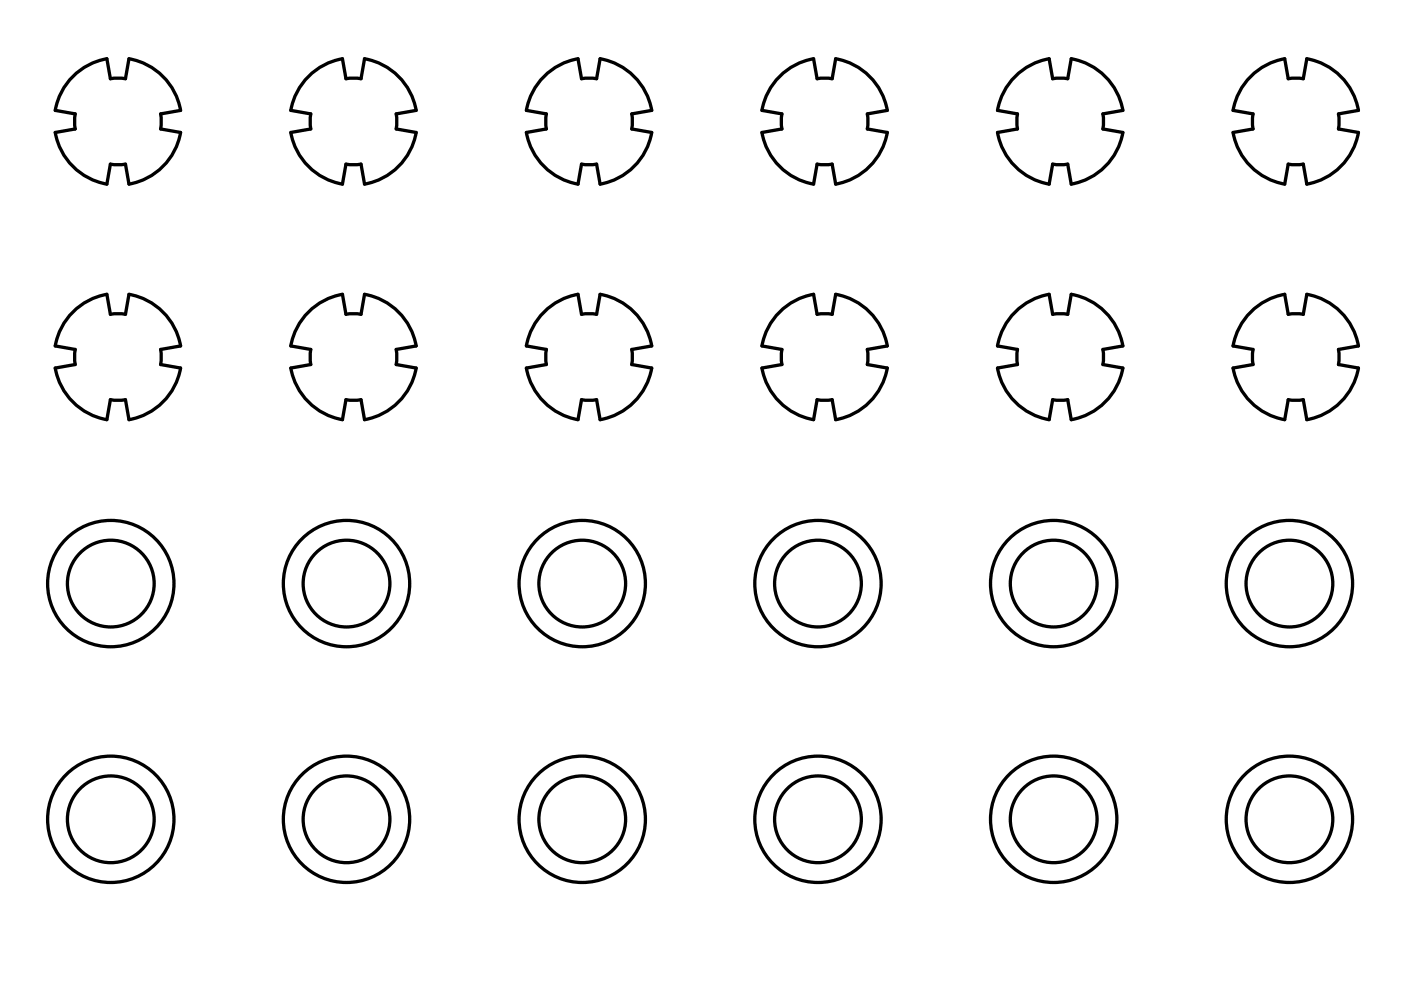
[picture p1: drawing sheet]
<svg xmlns="http://www.w3.org/2000/svg" width="297mm" height="210mm" viewBox="0 0 297 210" stroke-linecap="round" stroke-linejoin="round" font-family="sans-serif">
<path d="M15 16.7a13.5 13.5 0 0 1 7.7-4.2l.7 4.2 1.6-.1 1.6 .1 .7-4.2a13.5 13.5 0 0 1 11 10.9l-4.2 .8 .1 1.5-.1 1.6 4.2 .8a13.5 13.5 0 0 1-11 10.9l-.7-4.2-1.6 .1-1.6-.1-.7 4.2a13.5 13.5 0 0 1-11-10.9l4.2-.8-.1-1.6 .1-1.5-4.2-.8a13.5 13.5 0 0 1 3.3-6.7zM65 16.7a13.5 13.5 0 0 1 7.6-4.2l.7 4.2 1.6-.1 1.6 .1 .8-4.2a13.5 13.5 0 0 1 10.9 10.9l-4.2 .8 .1 1.5-.1 1.6 4.2 .8a13.5 13.5 0 0 1-10.9 10.9l-.8-4.2-1.6 .1-1.6-.1-.7 4.2a13.5 13.5 0 0 1-10.9-10.9l4.2-.8-.1-1.6 .1-1.5-4.2-.8a13.5 13.5 0 0 1 3.3-6.7zM114.9 16.7a13.5 13.5 0 0 1 7.6-4.2l.8 4.2 1.6-.1 1.6 .1 .7-4.2a13.5 13.5 0 0 1 11 10.9l-4.3 .8 .2 1.5-.2 1.6 4.3 .8a13.5 13.5 0 0 1-11 10.9l-.7-4.2-1.6 .1-1.6-.1-.8 4.2a13.5 13.5 0 0 1-10.9-10.9l4.2-.8-.1-1.6 .1-1.5-4.2-.8a13.5 13.5 0 0 1 3.3-6.7zM164.9 16.7a13.5 13.5 0 0 1 7.6-4.2l.7 4.2 1.6-.1 1.6 .1 .8-4.2a13.5 13.5 0 0 1 10.9 10.9l-4.2 .8 .1 1.5-.1 1.6 4.2 .8a13.5 13.5 0 0 1-10.9 10.9l-.8-4.2-1.6 .1-1.6-.1-.7 4.2a13.5 13.5 0 0 1-11-10.9l4.3-.8-.2-1.6 .2-1.5-4.3-.8a13.5 13.5 0 0 1 3.4-6.7zM214.8 16.7a13.5 13.5 0 0 1 7.6-4.2l.8 4.2 1.6-.1 1.6 .1 .7-4.2a13.5 13.5 0 0 1 11 10.9l-4.3 .8 .2 1.5-.2 1.6 4.3 .8a13.5 13.5 0 0 1-11 10.9l-.7-4.2-1.6 .1-1.6-.1-.8 4.2a13.5 13.5 0 0 1-10.9-10.9l4.2-.8-.1-1.6 .1-1.5-4.2-.8a13.5 13.5 0 0 1 3.3-6.7zM264.8 16.7a13.5 13.5 0 0 1 7.6-4.2l.7 4.2 1.6-.1 1.6 .1 .8-4.2a13.5 13.5 0 0 1 10.9 10.9l-4.2 .8 .1 1.5-.1 1.6 4.2 .8a13.5 13.5 0 0 1-10.9 10.9l-.8-4.2-1.6 .1-1.6-.1-.7 4.2a13.5 13.5 0 0 1-11-10.9l4.3-.8-.2-1.6 .2-1.5-4.3-.8a13.5 13.5 0 0 1 3.4-6.7zM15 66.6a13.5 13.5 0 0 1 7.7-4.2l.7 4.2 1.6-.1 1.6 .1 .7-4.2a13.5 13.5 0 0 1 11 10.9l-4.2 .8 .1 1.6-.1 1.6 4.2 .7a13.5 13.5 0 0 1-11 11l-.7-4.3-1.6 .2-1.6-.2-.7 4.3a13.5 13.5 0 0 1-11-11l4.2-.7-.1-1.6 .1-1.6-4.2-.8a13.5 13.5 0 0 1 3.3-6.7zM65 66.6a13.5 13.5 0 0 1 7.6-4.2l.7 4.2 1.6-.1 1.6 .1 .8-4.2a13.5 13.5 0 0 1 10.9 10.9l-4.2 .8 .1 1.6-.1 1.6 4.2 .7a13.5 13.5 0 0 1-10.9 11l-.8-4.3-1.6 .2-1.6-.2-.7 4.3a13.5 13.5 0 0 1-10.9-11l4.2-.7-.1-1.6 .1-1.6-4.2-.8a13.5 13.5 0 0 1 3.3-6.7zM115.8 65.7a13.5 13.5 0 0 1 6.7-3.3l.8 4.2 1.6-.1 1.6 .1 .7-4.2a13.5 13.5 0 0 1 11 10.9l-4.3 .8 .2 1.6-.2 1.6 4.3 .7a13.5 13.5 0 0 1-11 11l-.7-4.3-1.6 .2-1.6-.2-.8 4.3a13.5 13.5 0 0 1-10.9-11l4.2-.7-.1-1.6 .1-1.6-4.2-.8a13.5 13.5 0 0 1 4.2-7.6zM164.9 66.6a13.5 13.5 0 0 1 7.6-4.2l.7 4.2 1.6-.1 1.6 .1 .8-4.2a13.5 13.5 0 0 1 10.9 10.9l-4.2 .8 .1 1.6-.1 1.6 4.2 .7a13.5 13.5 0 0 1-10.9 11l-.8-4.3-1.6 .2-1.6-.2-.7 4.3a13.5 13.5 0 0 1-11-11l4.3-.7-.2-1.6 .2-1.6-4.3-.8a13.5 13.5 0 0 1 3.4-6.7zM215.7 65.7a13.5 13.5 0 0 1 6.7-3.3l.8 4.2 1.6-.1 1.6 .1 .7-4.2a13.5 13.5 0 0 1 11 10.9l-4.3 .8 .2 1.6-.2 1.6 4.3 .7a13.5 13.5 0 0 1-11 11l-.7-4.3-1.6 .2-1.6-.2-.8 4.3a13.5 13.5 0 0 1-10.9-11l4.2-.7-.1-1.6 .1-1.6-4.2-.8a13.5 13.5 0 0 1 4.2-7.6zM264.8 66.6a13.5 13.5 0 0 1 7.6-4.2l.7 4.2 1.6-.1 1.6 .1 .8-4.2a13.5 13.5 0 0 1 10.9 10.9l-4.2 .8 .1 1.6-.1 1.6 4.2 .7a13.5 13.5 0 0 1-10.9 11l-.8-4.3-1.6 .2-1.6-.2-.7 4.3a13.5 13.5 0 0 1-11-11l4.3-.7-.2-1.6 .2-1.6-4.3-.8a13.5 13.5 0 0 1 3.4-6.7z" fill="none" stroke="#000" stroke-width=".7"/>
<g fill="#fff">
<circle cx="273.4" cy="123.7" r="13.4"/>
<circle cx="273.4" cy="173.7" r="13.4"/>
<circle cx="173.4" cy="123.7" r="13.4"/>
<circle cx="223.4" cy="123.7" r="13.4"/>
<circle cx="173.4" cy="173.7" r="13.4"/>
<circle cx="223.4" cy="173.7" r="13.4"/>
<circle cx="123.4" cy="173.7" r="13.4"/>
<circle cx="73.5" cy="123.7" r="13.4"/>
<circle cx="23.5" cy="173.7" r="13.4"/>
<circle cx="123.4" cy="123.7" r="13.4"/>
<circle cx="73.5" cy="173.7" r="13.4"/>
<circle cx="23.5" cy="123.7" r="13.4"/>
<circle cx="273.4" cy="123.7" r="9.2"/>
<circle cx="23.5" cy="173.7" r="9.2"/>
<circle cx="223.4" cy="173.7" r="9.2"/>
<circle cx="123.4" cy="173.7" r="9.2"/>
<circle cx="173.4" cy="173.7" r="9.2"/>
<circle cx="273.4" cy="173.7" r="9.2"/>
<circle cx="173.4" cy="123.7" r="9.2"/>
<circle cx="223.4" cy="123.7" r="9.2"/>
<circle cx="123.4" cy="123.7" r="9.2"/>
<circle cx="73.5" cy="173.7" r="9.2"/>
<circle cx="23.5" cy="123.7" r="9.2"/>
<circle cx="73.5" cy="123.7" r="9.2"/>
</g>
<g fill="none" stroke="#000" stroke-width=".7">
<circle cx="23.5" cy="123.7" r="13.4"/>
<circle cx="23.5" cy="123.7" r="9.2"/>
<circle cx="73.5" cy="123.7" r="13.4"/>
<circle cx="73.5" cy="123.7" r="9.2"/>
<circle cx="123.4" cy="123.7" r="13.4"/>
<circle cx="123.4" cy="123.7" r="9.2"/>
<circle cx="173.4" cy="123.7" r="13.4"/>
<circle cx="173.4" cy="123.7" r="9.2"/>
<circle cx="223.4" cy="123.7" r="13.4"/>
<circle cx="223.4" cy="123.7" r="9.2"/>
<circle cx="273.4" cy="123.7" r="13.4"/>
<circle cx="273.4" cy="123.7" r="9.2"/>
<circle cx="23.5" cy="173.7" r="13.4"/>
<circle cx="23.5" cy="173.7" r="9.2"/>
<circle cx="73.5" cy="173.7" r="13.4"/>
<circle cx="73.5" cy="173.7" r="9.2"/>
<circle cx="123.4" cy="173.7" r="13.4"/>
<circle cx="123.4" cy="173.7" r="9.2"/>
<circle cx="173.4" cy="173.7" r="13.4"/>
<circle cx="173.4" cy="173.7" r="9.2"/>
<circle cx="223.4" cy="173.7" r="13.4"/>
<circle cx="223.4" cy="173.7" r="9.2"/>
<circle cx="273.4" cy="173.7" r="13.4"/>
<circle cx="273.4" cy="173.7" r="9.2"/>
</g>
</svg>
